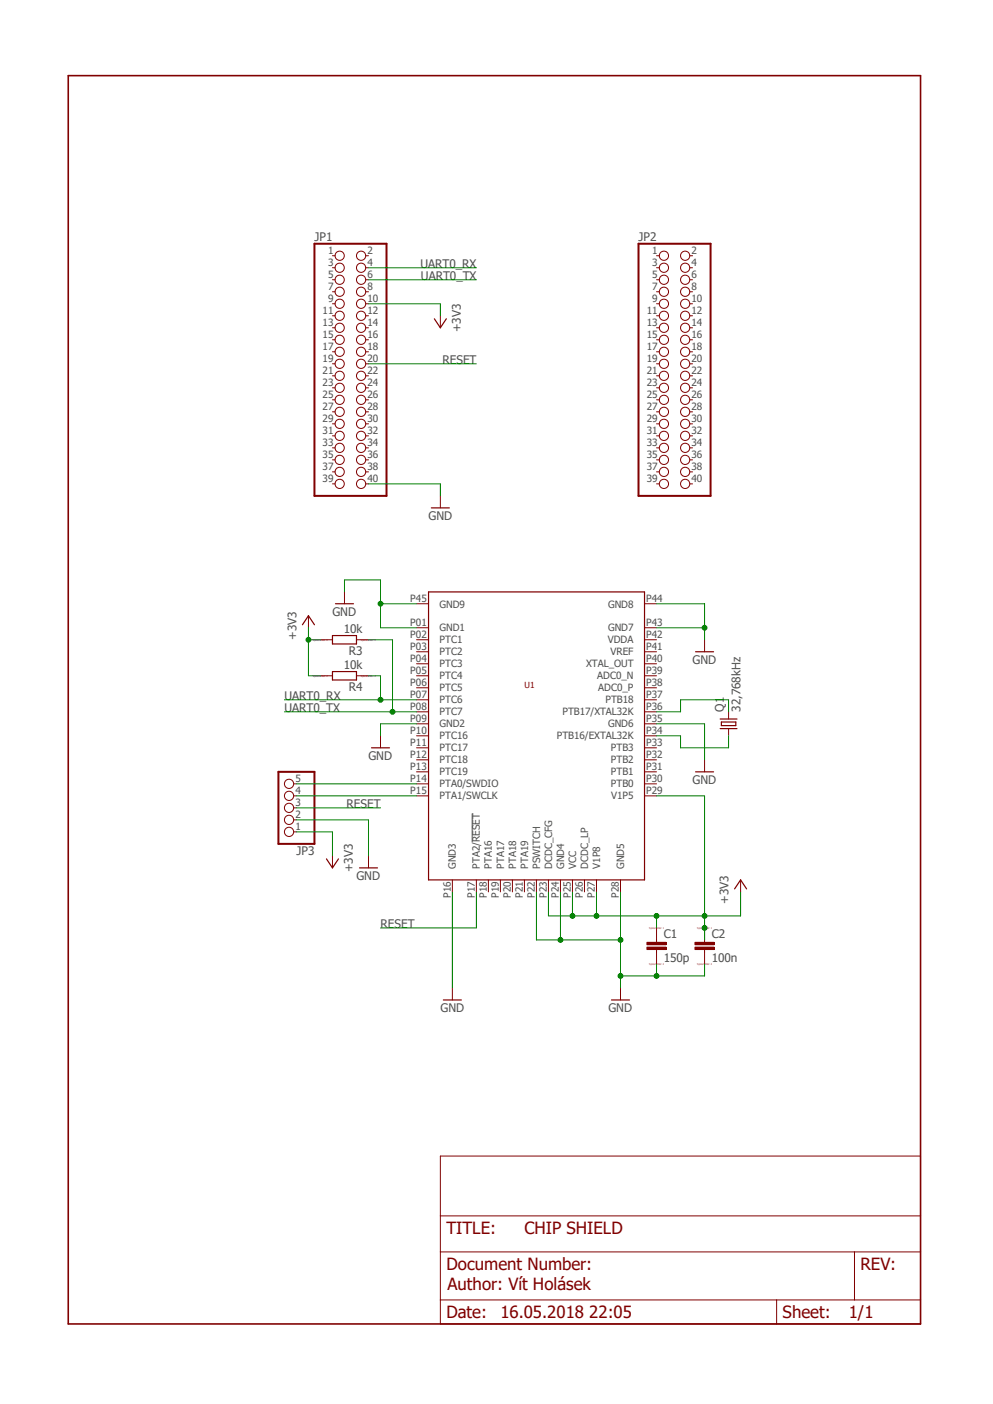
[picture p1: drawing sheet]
<svg xmlns="http://www.w3.org/2000/svg" width="210mm" height="297mm" viewBox="0 0 210 297" stroke-linecap="round" stroke-linejoin="round" font-family="sans-serif">
<defs><g id="words">
<g font-size="3.6" fill="#800000">
<text x="94.4" y="261">TITLE:</text>
<text x="110.9" y="261">CHIP SHIELD</text>
<text x="94.4" y="268.7">Document Number:</text>
<text x="182" y="268.7">REV:</text>
<text x="94.7" y="273">Author: Vít Holásek</text>
<text x="94.4" y="278.8">Date:</text>
<text x="105.8" y="278.8">16.05.2018 22:05</text>
<text x="165.5" y="278.8">Sheet:</text>
<text x="179.5" y="278.8">1/1</text>
</g>
<g font-size="2.5" fill="#505050">
<text x="66.5" y="50.9">JP1</text>
<text x="135" y="50.9">JP2</text>
<text x="88.9" y="56.6">UART0_RX</text>
<text x="89" y="59.2">UART0_TX</text>
<text x="97.5" y="70.3" transform="rotate(-90 97.5 70.3)">+3V3</text>
<text x="93.6" y="77">RESET</text>
<text x="90.6" y="110">GND</text>
<text x="70.3" y="130.3">GND</text>
<text x="62.7" y="135.3" transform="rotate(-90 62.7 135.3)">+3V3</text>
<text x="72.7" y="133.8">10k</text>
<text x="72.7" y="141.4">10k</text>
<text x="73.7" y="138.6">R3</text>
<text x="146.5" y="140.4">GND</text>
<text x="60.2" y="148">UART0_RX</text>
<text x="73.7" y="146.3">R4</text>
<text x="60.2" y="150.6">UART0_TX</text>
<text x="153.1" y="150.6" transform="rotate(-90 153.1 150.6)">Q1</text>
<text x="156.6" y="150.6" transform="rotate(-90 156.6 150.6)">32,768kHz</text>
<text x="77.9" y="160.7">GND</text>
<text x="146.5" y="165.8">GND</text>
<text x="73.3" y="170.9">RESET</text>
<text x="62.7" y="180.9">JP3</text>
<text x="74.6" y="184.5" transform="rotate(-90 74.6 184.5)">+3V3</text>
<text x="75.4" y="186.1">GND</text>
<text x="154.1" y="191.2" transform="rotate(-90 154.1 191.2)">+3V3</text>
<text x="80.5" y="196.3">RESET</text>
<text x="140.4" y="203.5">150p</text>
<text x="140.4" y="198.5">C1</text>
<text x="150.5" y="203.5">100n</text>
<text x="150.5" y="198.5">C2</text>
<text x="93.2" y="214.1">GND</text>
<text x="128.7" y="214.1">GND</text>
</g>
<g font-size="2.1" fill="#505050">
<text x="69.4" y="53.8">1</text>
<text x="77.7" y="53.8">2</text>
<text x="137.9" y="53.8">1</text>
<text x="146.3" y="53.8">2</text>
<text x="69.4" y="56.3">3</text>
<text x="69.4" y="58.8">5</text>
<text x="77.7" y="56.3">4</text>
<text x="77.7" y="58.8">6</text>
<text x="137.9" y="56.3">3</text>
<text x="137.9" y="58.8">5</text>
<text x="146.3" y="56.3">4</text>
<text x="146.3" y="58.8">6</text>
<text x="69.4" y="61.4">7</text>
<text x="69.4" y="63.9">9</text>
<text x="77.7" y="61.4">8</text>
<text x="77.7" y="63.9">10</text>
<text x="137.9" y="61.4">7</text>
<text x="137.9" y="63.9">9</text>
<text x="146.3" y="61.4">8</text>
<text x="146.3" y="63.9">10</text>
<text x="68.2" y="66.5">11</text>
<text x="68.2" y="69">13</text>
<text x="68.2" y="71.5">15</text>
<text x="77.7" y="66.5">12</text>
<text x="77.7" y="69">14</text>
<text x="77.7" y="71.5">16</text>
<text x="136.8" y="66.5">11</text>
<text x="136.8" y="69">13</text>
<text x="136.8" y="71.5">15</text>
<text x="146.3" y="66.5">12</text>
<text x="146.3" y="69">14</text>
<text x="146.3" y="71.5">16</text>
<text x="68.2" y="74.1">17</text>
<text x="68.2" y="76.6">19</text>
<text x="77.7" y="74.1">18</text>
<text x="77.7" y="76.6">20</text>
<text x="136.8" y="74.1">17</text>
<text x="136.8" y="76.6">19</text>
<text x="146.3" y="74.1">18</text>
<text x="146.3" y="76.6">20</text>
<text x="68.2" y="79.1">21</text>
<text x="68.2" y="81.7">23</text>
<text x="77.7" y="79.1">22</text>
<text x="77.7" y="81.7">24</text>
<text x="136.8" y="79.1">21</text>
<text x="136.8" y="81.7">23</text>
<text x="146.3" y="79.1">22</text>
<text x="146.3" y="81.7">24</text>
<text x="68.2" y="84.2">25</text>
<text x="68.2" y="86.7">27</text>
<text x="68.2" y="89.3">29</text>
<text x="77.7" y="84.2">26</text>
<text x="77.7" y="86.7">28</text>
<text x="77.7" y="89.3">30</text>
<text x="136.8" y="84.2">25</text>
<text x="136.8" y="86.7">27</text>
<text x="136.8" y="89.3">29</text>
<text x="146.3" y="84.2">26</text>
<text x="146.3" y="86.7">28</text>
<text x="146.3" y="89.3">30</text>
<text x="68.2" y="91.8">31</text>
<text x="68.2" y="94.4">33</text>
<text x="77.7" y="91.8">32</text>
<text x="77.7" y="94.4">34</text>
<text x="136.8" y="91.8">31</text>
<text x="136.8" y="94.4">33</text>
<text x="146.3" y="91.8">32</text>
<text x="146.3" y="94.4">34</text>
<text x="68.2" y="96.9">35</text>
<text x="68.2" y="99.4">37</text>
<text x="68.2" y="102">39</text>
<text x="77.7" y="96.9">36</text>
<text x="77.7" y="99.4">38</text>
<text x="77.7" y="102">40</text>
<text x="136.8" y="96.9">35</text>
<text x="136.8" y="99.4">37</text>
<text x="136.8" y="102">39</text>
<text x="146.3" y="96.9">36</text>
<text x="146.3" y="99.4">38</text>
<text x="146.3" y="102">40</text>
<text x="86.8" y="127.4">P45</text>
<text x="93" y="128.5">GND9</text>
<text x="128.6" y="128.5">GND8</text>
<text x="136.7" y="127.4">P44</text>
<text x="86.8" y="132.5">P01</text>
<text x="86.8" y="135">P02</text>
<text x="86.8" y="137.5">P03</text>
<text x="93" y="133.6">GND1</text>
<text x="93" y="136.1">PTC1</text>
<text x="128.6" y="136.1">VDDA</text>
<text x="128.6" y="133.6">GND7</text>
<text x="136.7" y="137.5">P41</text>
<text x="136.7" y="135">P42</text>
<text x="136.7" y="132.5">P43</text>
<text x="86.8" y="140.1">P04</text>
<text x="86.8" y="142.6">P05</text>
<text x="93" y="138.6">PTC2</text>
<text x="93" y="141.2">PTC3</text>
<text x="93" y="143.7">PTC4</text>
<text x="124" y="141.2">XTAL_OUT</text>
<text x="126.3" y="143.7">ADC0_N</text>
<text x="129.1" y="138.6">VREF</text>
<text x="136.7" y="142.6">P39</text>
<text x="136.7" y="140.1">P40</text>
<text x="86.8" y="145.2">P06</text>
<text x="86.8" y="147.7">P07</text>
<text x="93" y="146.3">PTC5</text>
<text x="93" y="148.8">PTC6</text>
<text x="126.5" y="146.3">ADC0_P</text>
<text x="128.1" y="148.8">PTB18</text>
<text x="136.7" y="147.7">P37</text>
<text x="136.7" y="145.2">P38</text>
<text x="86.8" y="150.2">P08</text>
<text x="86.8" y="152.8">P09</text>
<text x="86.8" y="155.3">P10</text>
<text x="93" y="151.3">PTC7</text>
<text x="93" y="153.9">GND2</text>
<text x="119" y="151.3">PTB17/XTAL32K</text>
<text x="128.6" y="153.9">GND6</text>
<text x="136.7" y="155.3">P34</text>
<text x="136.7" y="152.8">P35</text>
<text x="136.7" y="150.2">P36</text>
<text x="86.8" y="157.9">P11</text>
<text x="86.8" y="160.4">P12</text>
<text x="93" y="156.4">PTC16</text>
<text x="93" y="159">PTC17</text>
<text x="93" y="161.5">PTC18</text>
<text x="117.8" y="156.4">PTB16/EXTAL32K</text>
<text x="129.2" y="161.5">PTB2</text>
<text x="129.2" y="159">PTB3</text>
<text x="136.7" y="160.4">P32</text>
<text x="136.7" y="157.9">P33</text>
<text x="62.5" y="165.5">5</text>
<text x="86.8" y="162.9">P13</text>
<text x="86.8" y="165.5">P14</text>
<text x="93" y="164">PTC19</text>
<text x="93" y="166.6">PTA0/SWDIO</text>
<text x="129.2" y="166.6">PTB0</text>
<text x="129.2" y="164">PTB1</text>
<text x="136.7" y="165.5">P30</text>
<text x="136.7" y="162.9">P31</text>
<text x="62.5" y="173.1">2</text>
<text x="62.5" y="170.6">3</text>
<text x="62.5" y="168">4</text>
<text x="86.8" y="168">P15</text>
<text x="93" y="169.1">PTA1/SWCLK</text>
<text x="129.2" y="169.1">V1P5</text>
<text x="136.7" y="168">P29</text>
<text x="62.5" y="175.6">1</text>
<text x="96.4" y="183.8" transform="rotate(-90 96.4 183.8)">GND3</text>
<text x="101.5" y="183.8" transform="rotate(-90 101.5 183.8)">PTA2/RESET</text>
<text x="104.1" y="183.8" transform="rotate(-90 104.1 183.8)">PTA16</text>
<text x="106.6" y="183.8" transform="rotate(-90 106.6 183.8)">PTA17</text>
<text x="109.1" y="183.8" transform="rotate(-90 109.1 183.8)">PTA18</text>
<text x="111.7" y="183.8" transform="rotate(-90 111.7 183.8)">PTA19</text>
<text x="114.2" y="183.8" transform="rotate(-90 114.2 183.8)">PSWITCH</text>
<text x="116.8" y="183.8" transform="rotate(-90 116.8 183.8)">DCDC_CFG</text>
<text x="119.3" y="183.8" transform="rotate(-90 119.3 183.8)">GND4</text>
<text x="121.8" y="183.8" transform="rotate(-90 121.8 183.8)">VCC</text>
<text x="124.4" y="183.8" transform="rotate(-90 124.4 183.8)">DCDC_LP</text>
<text x="126.9" y="183.8" transform="rotate(-90 126.9 183.8)">V1P8</text>
<text x="132" y="183.8" transform="rotate(-90 132 183.8)">GND5</text>
<text x="95.3" y="189.9" transform="rotate(-90 95.3 189.9)">P16</text>
<text x="100.4" y="189.9" transform="rotate(-90 100.4 189.9)">P17</text>
<text x="103" y="189.9" transform="rotate(-90 103 189.9)">P18</text>
<text x="105.5" y="189.9" transform="rotate(-90 105.5 189.9)">P19</text>
<text x="108" y="189.9" transform="rotate(-90 108 189.9)">P20</text>
<text x="110.6" y="189.9" transform="rotate(-90 110.6 189.9)">P21</text>
<text x="113.1" y="189.9" transform="rotate(-90 113.1 189.9)">P22</text>
<text x="115.7" y="189.9" transform="rotate(-90 115.7 189.9)">P23</text>
<text x="118.2" y="189.9" transform="rotate(-90 118.2 189.9)">P24</text>
<text x="120.7" y="189.9" transform="rotate(-90 120.7 189.9)">P25</text>
<text x="123.3" y="189.9" transform="rotate(-90 123.3 189.9)">P26</text>
<text x="125.8" y="189.9" transform="rotate(-90 125.8 189.9)">P27</text>
<text x="130.9" y="189.9" transform="rotate(-90 130.9 189.9)">P28</text>
</g>
<text font-size="1.8" fill="#800000" x="110.9" y="145.5">U1</text>
<g font-size=".6" fill="#800080">
<text x="66.2" y="135.6">SpiceOrder 2</text>
<text x="76.3" y="135.6">SpiceOrder 1</text>
<text x="66.2" y="143.2">SpiceOrder 2</text>
<text x="76.3" y="143.2">SpiceOrder 1</text>
<text x="137.3" y="196.5">SpiceOrder 1</text>
<text x="147.4" y="196.5">SpiceOrder 1</text>
<text x="137.3" y="204.1">SpiceOrder 2</text>
<text x="147.4" y="204.1">SpiceOrder 2</text>
</g>
</g></defs>
<path d="M13.9 15.7l181.2 265M195.1 15.7l-181.2 265" fill="none" stroke="#fff" stroke-width=".21"/>
<path d="M99.9 172.1v6.1" fill="none" stroke="#505050" stroke-width=".21"/>
<path d="M90.6 125.2h45.7v60.9h-45.7zM152.3 152.1h3.6M152.3 154.1h3.6M152.6 152.7h3v.8h-3z" fill="none" stroke="#800000" stroke-width=".25"/>
<g fill="none" stroke="#800000" stroke-width=".21">
<path d="M88.1 132.8h2.5M88.1 135.3h2.5M88.1 137.9h2.5M88.1 127.7h2.5M136.3 132.8h2.6M136.3 135.3h2.6M136.3 137.9h2.6M136.3 127.7h2.6M88.1 140.4h2.5M88.1 143h2.5M88.1 145.5h2.5M88.1 148h2.5"/>
<path d="M88.1 150.6h2.5M88.1 153.1h2.5M88.1 155.7h2.5M88.1 158.2h2.5M136.3 140.4h2.6M136.3 143h2.6M136.3 145.5h2.6M136.3 148h2.6M136.3 150.6h2.6M136.3 153.1h2.6M136.3 155.7h2.6M136.3 158.2h2.6"/>
<path d="M154.1 150.6v1.5M154.1 154.1v1.6M88.1 160.7h2.5M88.1 163.3h2.5M88.1 165.8h2.5M88.1 168.4h2.5M136.3 160.7h2.6M136.3 163.3h2.6M136.3 165.8h2.6M136.3 168.4h2.6M95.7 186.1v2.6M100.8 186.1v2.6"/>
<path d="M103.3 186.1v2.6M105.8 186.1v2.6M108.4 186.1v2.6M110.9 186.1v2.6M113.5 186.1v2.6M116 186.1v2.6M118.5 186.1v2.6M121.1 186.1v2.6M123.6 186.1v2.6M126.2 186.1v2.6M131.2 186.1v2.6"/>
</g>
<path d="M136.8 200.4h4.1v.5h-4.1z" fill-rule="evenodd" fill="#800000"/>
<path d="M136.8 200.4h4.1v.5h-4.1z" fill="none" stroke="#800000" stroke-width=".21"/>
<path d="M136.8 199.3h4.1v.6h-4.1z" fill-rule="evenodd" fill="#800000"/>
<path d="M136.8 199.3h4.1v.6h-4.1zM138.9 196.3v3M138.9 200.9v3" fill="none" stroke="#800000" stroke-width=".21"/>
<path d="M147 200.4h4v.5h-4z" fill-rule="evenodd" fill="#800000"/>
<path d="M147 200.4h4v.5h-4z" fill="none" stroke="#800000" stroke-width=".21"/>
<path d="M147 199.3h4v.6h-4z" fill-rule="evenodd" fill="#800000"/>
<g fill="none" stroke="#800000" stroke-width=".21">
<path d="M70.3 54.1h.6M70.3 56.6h.6M70.3 59.2h.6M77.3 54.1h.6M77.3 56.6h.6M77.3 59.2h.6M138.9 54.1h.5M138.9 56.6h.5M138.9 59.2h.5M145.9 54.1h.6M145.9 56.6h.6M145.9 59.2h.6"/>
<path d="M70.3 61.7h.6M70.3 64.3h.6M70.3 66.8h.6M70.3 69.3h.6M70.3 71.9h.6M70.3 74.4h.6M70.3 77h.6M70.3 79.5h.6M77.3 61.7h.6M77.3 64.3h.6M77.3 66.8h.6M77.3 69.3h.6"/>
<path d="M77.3 71.9h.6M77.3 74.4h.6M77.3 77h.6M77.3 79.5h.6M93.1 66.8v2.5M138.9 61.7h.5M138.9 64.3h.5M138.9 66.8h.5M138.9 69.3h.5M138.9 71.9h.5M138.9 74.4h.5M138.9 77h.5"/>
<path d="M138.9 79.5h.5M145.9 61.7h.6M145.9 64.3h.6M145.9 66.8h.6M145.9 69.3h.6M145.9 71.9h.6M145.9 74.4h.6M145.9 77h.6M145.9 79.5h.6M70.3 82h.6M70.3 84.6h.6M70.3 87.1h.6"/>
<path d="M70.3 89.7h.6M70.3 92.2h.6M70.3 94.7h.6M70.3 97.3h.6M70.3 99.8h.6M77.3 82h.6M77.3 84.6h.6M77.3 87.1h.6M77.3 89.7h.6M77.3 92.2h.6M77.3 94.7h.6M77.3 97.3h.6"/>
<path d="M77.3 99.8h.6M138.9 82h.5M138.9 84.6h.5M138.9 87.1h.5M138.9 89.7h.5M138.9 92.2h.5M138.9 94.7h.5M138.9 97.3h.5M138.9 99.8h.5M145.9 82h.6M145.9 84.6h.6M145.9 87.1h.6"/>
<path d="M145.9 89.7h.6M145.9 92.2h.6M145.9 94.7h.6M145.9 97.3h.6M145.9 99.8h.6M70.3 102.4h.6M77.3 102.4h.6M93.1 104.9v2.5M138.9 102.4h.5M145.9 102.4h.6M65.2 130.3v2.5M67.8 135.3h2.5"/>
<path d="M72.9 125.2v2.5M75.4 135.3h2.5M149 135.3v2.6M67.8 143h2.5M75.4 143h2.5M80.5 155.7v2.5M62.1 176h.6M62.1 173.4h.6M62.1 170.9h.6M62.1 168.4h.6M62.1 165.8h.6M149 160.7v2.6"/>
<path d="M70.3 181.1v2.5M77.9 181.1v2.5M147 199.3h4v.6h-4zM149 196.3v3M156.6 186.1v2.6M95.7 209v2.5M131.2 209v2.5M149 200.9v3M93.1 244.6h101.6v35.5h-101.6zM93.1 257.2h101.6M93.1 264.8h101.6M93.1 275h101.6"/>
<path d="M164.3 275v5.1M180.7 264.8v10.2"/>
<circle cx="71.8" cy="54.1" r=".98"/>
<circle cx="71.8" cy="56.6" r=".98"/>
<circle cx="71.8" cy="59.2" r=".98"/>
<circle cx="76.4" cy="54.1" r=".98"/>
<circle cx="76.4" cy="56.6" r=".98"/>
<circle cx="76.4" cy="59.2" r=".98"/>
<circle cx="140.4" cy="54.1" r=".98"/>
<circle cx="140.4" cy="56.6" r=".98"/>
<circle cx="140.4" cy="59.2" r=".98"/>
<circle cx="144.9" cy="54.1" r=".98"/>
<circle cx="144.9" cy="59.2" r=".98"/>
<circle cx="144.9" cy="56.6" r=".98"/>
<circle cx="71.8" cy="74.4" r=".98"/>
<circle cx="71.8" cy="61.7" r=".98"/>
<circle cx="71.8" cy="71.9" r=".98"/>
<circle cx="71.8" cy="66.8" r=".98"/>
<circle cx="71.8" cy="64.3" r=".98"/>
<circle cx="71.8" cy="69.3" r=".98"/>
<circle cx="71.8" cy="77" r=".98"/>
<circle cx="71.8" cy="79.5" r=".98"/>
<circle cx="76.4" cy="77" r=".98"/>
<circle cx="76.4" cy="64.3" r=".98"/>
<circle cx="76.4" cy="74.4" r=".98"/>
<circle cx="76.4" cy="71.9" r=".98"/>
<circle cx="76.4" cy="61.7" r=".98"/>
<circle cx="76.4" cy="79.5" r=".98"/>
<circle cx="76.4" cy="66.8" r=".98"/>
<circle cx="76.4" cy="69.3" r=".98"/>
<circle cx="140.4" cy="79.5" r=".98"/>
<circle cx="140.4" cy="66.8" r=".98"/>
<circle cx="140.4" cy="74.4" r=".98"/>
<circle cx="140.4" cy="69.3" r=".98"/>
<circle cx="140.4" cy="77" r=".98"/>
<circle cx="140.4" cy="61.7" r=".98"/>
<circle cx="140.4" cy="71.9" r=".98"/>
<circle cx="140.4" cy="64.3" r=".98"/>
<circle cx="144.9" cy="74.4" r=".98"/>
<circle cx="144.9" cy="66.8" r=".98"/>
<circle cx="144.9" cy="69.3" r=".98"/>
<circle cx="144.9" cy="77" r=".98"/>
<circle cx="144.9" cy="64.3" r=".98"/>
<circle cx="144.9" cy="79.5" r=".98"/>
<circle cx="144.9" cy="71.9" r=".98"/>
<circle cx="144.9" cy="61.7" r=".98"/>
<circle cx="71.8" cy="89.7" r=".98"/>
<circle cx="71.8" cy="99.8" r=".98"/>
<circle cx="71.8" cy="94.7" r=".98"/>
<circle cx="71.8" cy="92.2" r=".98"/>
<circle cx="71.8" cy="82" r=".98"/>
<circle cx="71.8" cy="97.3" r=".98"/>
<circle cx="71.8" cy="87.1" r=".98"/>
<circle cx="71.8" cy="84.6" r=".98"/>
<circle cx="76.4" cy="87.1" r=".98"/>
<circle cx="76.4" cy="89.7" r=".98"/>
<circle cx="76.4" cy="92.2" r=".98"/>
<circle cx="76.4" cy="94.7" r=".98"/>
<circle cx="76.4" cy="99.8" r=".98"/>
<circle cx="76.4" cy="82" r=".98"/>
<circle cx="76.4" cy="97.3" r=".98"/>
<circle cx="76.4" cy="84.6" r=".98"/>
<circle cx="140.4" cy="87.1" r=".98"/>
<circle cx="140.4" cy="84.6" r=".98"/>
<circle cx="140.4" cy="89.7" r=".98"/>
<circle cx="140.4" cy="92.2" r=".98"/>
<circle cx="140.4" cy="99.8" r=".98"/>
<circle cx="140.4" cy="94.7" r=".98"/>
<circle cx="140.4" cy="82" r=".98"/>
<circle cx="140.4" cy="97.3" r=".98"/>
<circle cx="144.9" cy="99.8" r=".98"/>
<circle cx="144.9" cy="82" r=".98"/>
<circle cx="144.9" cy="92.2" r=".98"/>
<circle cx="144.9" cy="84.6" r=".98"/>
<circle cx="144.9" cy="87.1" r=".98"/>
<circle cx="144.9" cy="89.7" r=".98"/>
<circle cx="144.9" cy="94.7" r=".98"/>
<circle cx="144.9" cy="97.3" r=".98"/>
<circle cx="71.8" cy="102.4" r=".98"/>
<circle cx="76.4" cy="102.4" r=".98"/>
<circle cx="140.4" cy="102.4" r=".98"/>
<circle cx="144.9" cy="102.4" r=".98"/>
<circle cx="61.1" cy="168.4" r=".98"/>
<circle cx="61.1" cy="165.8" r=".98"/>
<circle cx="61.1" cy="176" r=".98"/>
<circle cx="61.1" cy="170.9" r=".98"/>
<circle cx="61.1" cy="173.4" r=".98"/>
</g>
<path d="M66.5 51.6h15.2v53.3h-15.2zM135 51.6h15.3v53.3h-15.3zM58.9 163.3h7.6v15.2h-7.6z" fill="none" stroke="#800000" stroke-width=".42"/>
<g fill="none" stroke="#800000" stroke-width=".25">
<path d="M91.9 67.4l1.2 1.9 1.3-1.9M91.2 107.4h3.8M64 132.2l1.2-1.9 1.3 1.9M70.3 134.5h5.1v1.7h-5.1zM71 127.7h3.8M147.1 137.9h3.8M70.3 142.1h5.1v1.7h-5.1zM78.6 158.2h3.8M147.1 163.3h3.8M69 181.7l1.3 1.9 1.3-1.9M76 183.6h3.8M155.4 188l1.2-1.9 1.3 1.9"/>
<path d="M93.8 211.5h3.8M129.3 211.5h3.8"/>
</g>
<path d="M14.4 16h180.3v264.1h-180.3z" fill="none" stroke="#800000" stroke-width=".34"/>
<path d="M88.1 153.1h-7.6v2.6M138.9 153.1h10.1v7.6M95.7 188.7v20.3M113.5 188.7v10.1h17.7M118.5 188.7v10.1M131.2 188.7v20.3" fill="none" stroke="#008000" stroke-width=".21"/>
<circle cx="118.5" cy="198.8" r=".51" fill="#008000"/>
<circle cx="118.5" cy="198.8" r=".51" fill="none" stroke="#008000" stroke-width=".21"/>
<circle cx="131.2" cy="198.8" r=".51" fill="#008000"/>
<g fill="none" stroke="#008000" stroke-width=".21">
<path d="M138.9 203.9v2.6M149 203.9v2.6h-17.8"/>
<circle cx="131.2" cy="198.8" r=".51"/>
</g>
<circle cx="138.8" cy="206.5" r=".51" fill="#008000"/>
<circle cx="138.8" cy="206.5" r=".51" fill="none" stroke="#008000" stroke-width=".21"/>
<circle cx="131.2" cy="206.5" r=".51" fill="#008000"/>
<g fill="none" stroke="#008000" stroke-width=".21">
<path d="M77.9 102.4h15.2v2.5M138.9 132.8h10.1M138.9 127.7h10.1v7.6M62.7 173.4h15.2v7.7"/>
<circle cx="131.2" cy="206.5" r=".51"/>
</g>
<circle cx="149" cy="132.8" r=".51" fill="#008000"/>
<g fill="none" stroke="#008000" stroke-width=".21">
<path d="M80.5 122.7v10.1h7.6M80.5 127.7h7.6"/>
<circle cx="149" cy="132.8" r=".51"/>
</g>
<circle cx="80.5" cy="127.7" r=".51" fill="#008000"/>
<g fill="none" stroke="#008000" stroke-width=".21">
<path d="M65.2 132.8v10.2h2.6M65.2 135.3h2.6M80.5 122.7h-7.6v2.5"/>
<circle cx="80.5" cy="127.7" r=".51"/>
</g>
<circle cx="65.2" cy="135.3" r=".51" fill="#008000"/>
<g fill="none" stroke="#008000" stroke-width=".21">
<path d="M77.9 64.3h15.2v2.5M62.7 176h7.6v5.1M138.9 168.4h10.1M116 188.7v5.1h10.2M121.1 188.7v5.1"/>
<circle cx="65.2" cy="135.3" r=".51"/>
</g>
<circle cx="121.1" cy="193.8" r=".51" fill="#008000"/>
<g fill="none" stroke="#008000" stroke-width=".21">
<path d="M126.2 188.7v5.1h12.7"/>
<circle cx="121.1" cy="193.8" r=".51"/>
</g>
<circle cx="126.1" cy="193.8" r=".51" fill="#008000"/>
<g fill="none" stroke="#008000" stroke-width=".21">
<path d="M138.9 196.3v-2.5h10.1v5"/>
<circle cx="126.1" cy="193.8" r=".51"/>
</g>
<circle cx="138.8" cy="193.8" r=".51" fill="#008000"/>
<circle cx="138.8" cy="193.8" r=".51" fill="none" stroke="#008000" stroke-width=".21"/>
<circle cx="149" cy="196.3" r=".51" fill="#008000"/>
<g fill="none" stroke="#008000" stroke-width=".21">
<path d="M149 168.4v25.4"/>
<circle cx="149" cy="196.3" r=".51"/>
</g>
<circle cx="149" cy="193.8" r=".51" fill="#008000"/>
<g fill="none" stroke="#008000" stroke-width=".21">
<path d="M77.9 77h22.9M60.2 148h27.9M77.9 143h2.6v5M138.9 150.6h5v-2.6h10.2v2.6M138.9 155.7h5v2.5h10.2v-2.5M62.7 170.9h17.8M100.8 188.7v7.6h-20.3M156.6 188.7v5.1h-7.6"/>
<circle cx="149" cy="193.8" r=".51"/>
</g>
<circle cx="80.5" cy="148" r=".51" fill="#008000"/>
<g fill="none" stroke="#008000" stroke-width=".21">
<path d="M77.9 56.6h22.9M77.9 135.3h5.1v15.3M60.2 150.6h27.9"/>
<circle cx="80.5" cy="148" r=".51"/>
</g>
<circle cx="83" cy="150.6" r=".51" fill="#008000"/>
<g fill="none" stroke="#008000" stroke-width=".21">
<path d="M77.9 59.2h22.9M62.7 168.4h25.4M62.7 165.8h25.4"/>
<circle cx="83" cy="150.6" r=".51"/>
</g>
<use href="#words"/>
</svg>
